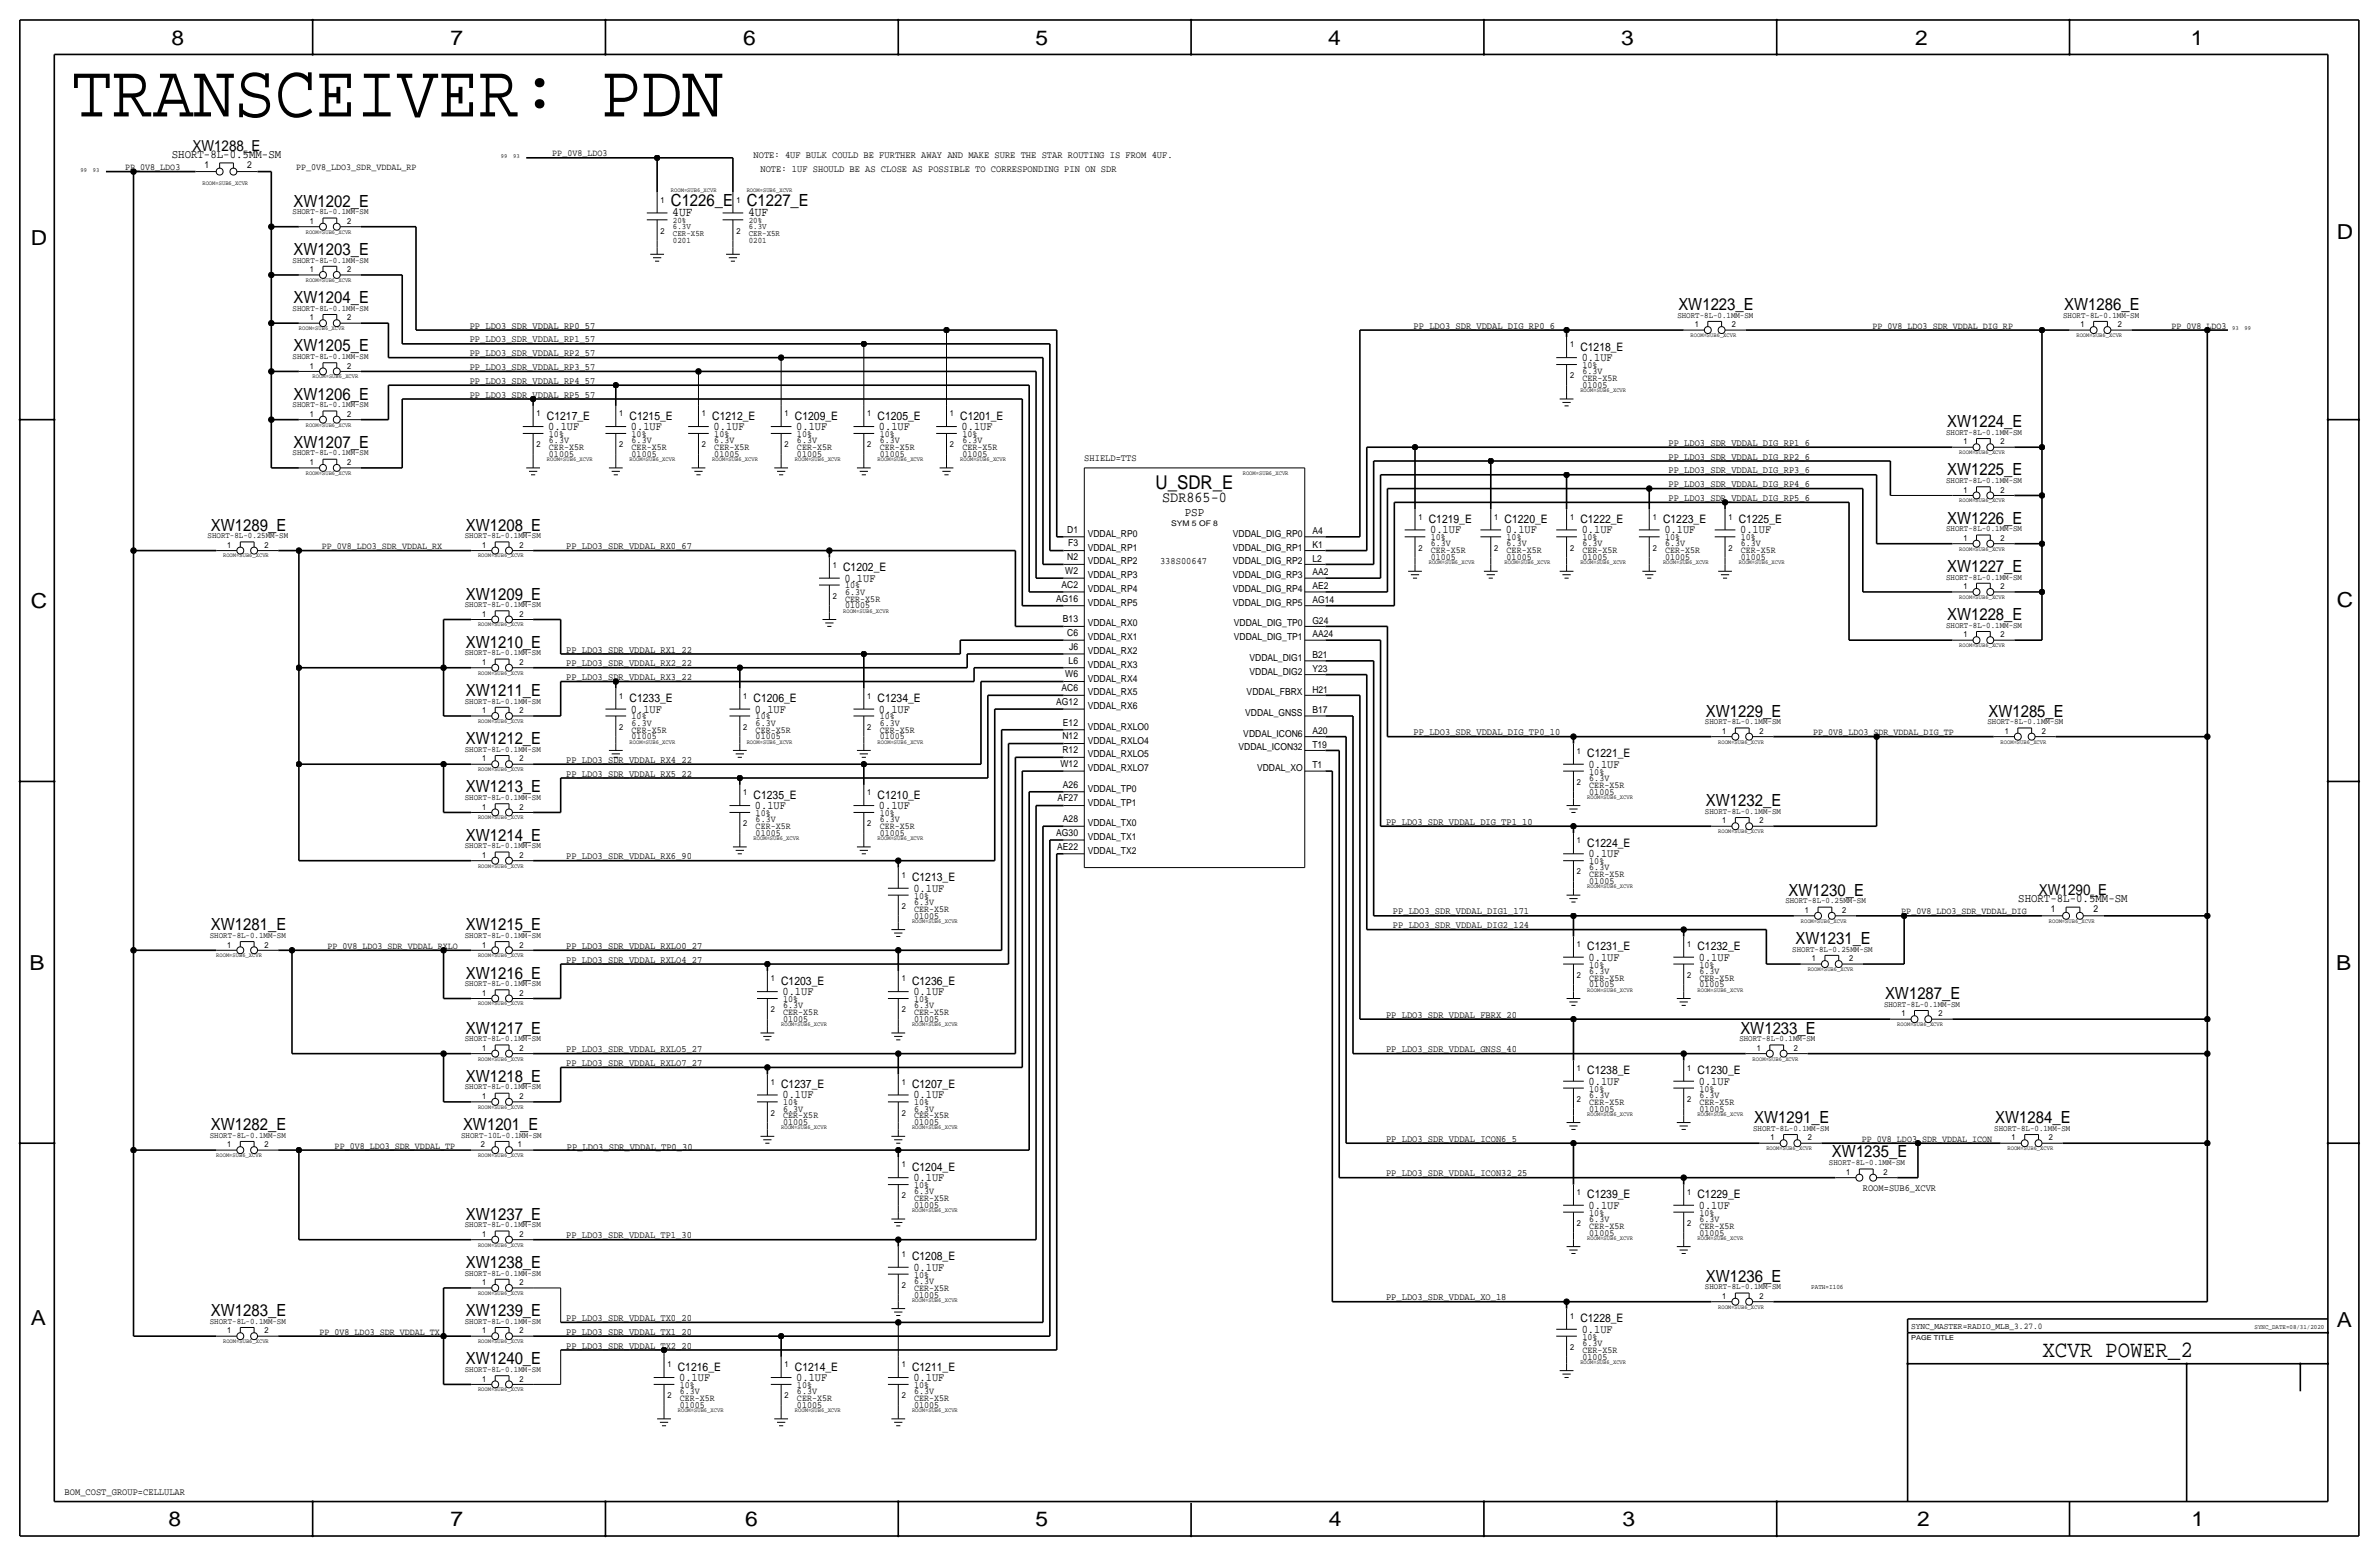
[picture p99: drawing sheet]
<svg xmlns="http://www.w3.org/2000/svg" width="877mm" height="574mm" viewBox="0 0 877 574" stroke-linecap="round" stroke-linejoin="round" font-family="sans-serif">
<defs><g id="words">
<text font-size="28" x="26.4" y="42.9">TRANSCEIVER: PDN</text>
<text font-size="8.6" x="753" y="500.1">XCVR POWER_2</text>
<g font-size="7.6">
<text x="63.2" y="16.5">8</text>
<text x="166.1" y="16.5">7</text>
<text x="274" y="16.5">6</text>
<text x="381.7" y="16.5">5</text>
<text x="489.7" y="16.5">4</text>
<text x="597.6" y="16.5">3</text>
<text x="706.1" y="16.5">2</text>
<text x="807.7" y="16.5">1</text>
<text x="861.5" y="88.1">D</text>
<text x="11.4" y="90.4">D</text>
<text x="11.4" y="224.3">C</text>
<text x="861.5" y="223.8">C</text>
<text x="10.9" y="357.6">B</text>
<text x="861.3" y="357.4">B</text>
<text x="11.4" y="488.4">A</text>
<text x="861.5" y="489.2">A</text>
<text x="62.2" y="562.6">8</text>
<text x="166.1" y="562.6">7</text>
<text x="274.8" y="562.6">6</text>
<text x="381.7" y="562.6">5</text>
<text x="489.9" y="562.6">4</text>
<text x="598.1" y="562.6">3</text>
<text x="706.8" y="562.6">2</text>
<text x="807.9" y="562.6">1</text>
</g>
<text font-size="7" x="426" y="180.1">U_SDR_E</text>
<g font-size="6.2">
<text x="108.2" y="76.2">XW1202_E</text>
<text x="247.3" y="75.9">C1226_E</text>
<text x="275.3" y="75.9">C1227_E</text>
<text x="108.2" y="94">XW1203_E</text>
<text x="108.2" y="111.8">XW1204_E</text>
<text x="618.8" y="114.3">XW1223_E</text>
<text x="761" y="114.3">XW1286_E</text>
<text x="108.2" y="129.5">XW1205_E</text>
<text x="108.2" y="147.3">XW1206_E</text>
<text x="717.8" y="157.5">XW1224_E</text>
<text x="108.2" y="165.1">XW1207_E</text>
<text x="717.8" y="175.3">XW1225_E</text>
<text x="77.7" y="195.6">XW1289_E</text>
<text x="171.7" y="195.6">XW1208_E</text>
<text x="717.8" y="193">XW1226_E</text>
<text x="717.8" y="210.8">XW1227_E</text>
<text x="171.7" y="221">XW1209_E</text>
<text x="717.8" y="228.6">XW1228_E</text>
<text x="171.7" y="238.8">XW1210_E</text>
<text x="171.7" y="256.5">XW1211_E</text>
<text x="628.9" y="264.2">XW1229_E</text>
<text x="733.1" y="264.2">XW1285_E</text>
<text x="171.7" y="274.3">XW1212_E</text>
<text x="171.7" y="292.1">XW1213_E</text>
<text x="628.9" y="297.2">XW1232_E</text>
<text x="171.7" y="309.9">XW1214_E</text>
<text x="659.4" y="330.2">XW1230_E</text>
<text x="77.7" y="342.9">XW1281_E</text>
<text x="171.7" y="342.9">XW1215_E</text>
<text x="661.9" y="348">XW1231_E</text>
<text x="171.7" y="360.7">XW1216_E</text>
<text x="695" y="368.3">XW1287_E</text>
<text x="171.7" y="381">XW1217_E</text>
<text x="641.6" y="381">XW1233_E</text>
<text x="171.7" y="398.8">XW1218_E</text>
<text x="77.7" y="416.6">XW1282_E</text>
<text x="170.7" y="416.6">XW1201_E</text>
<text x="646.7" y="414">XW1291_E</text>
<text x="735.6" y="414">XW1284_E</text>
<text x="675.4" y="426.5">XW1235_E</text>
<text x="171.7" y="449.6">XW1237_E</text>
<text x="171.7" y="467.4">XW1238_E</text>
<text x="628.9" y="472.4">XW1236_E</text>
<text x="77.7" y="485.1">XW1283_E</text>
<text x="171.7" y="485.1">XW1239_E</text>
<text x="171.7" y="502.9">XW1240_E</text>
</g>
<g font-size="5.6">
<text x="71" y="55.6">XW1288_E</text>
<text x="428.5" y="185.2">SDR865-0</text>
<text x="751.7" y="329.9">XW1290_E</text>
</g>
<g font-size="4.7">
<text x="247.9" y="79.8">4UF</text>
<text x="275.8" y="79.8">4UF</text>
</g>
<text font-size="4.5" x="436.8" y="190.2">PSP</text>
<g font-size="4.4">
<text x="63.3" y="58.2">SHORT-8L-0.5MM-SM</text>
<text x="744.1" y="332.5">SHORT-8L-0.5MM-SM</text>
</g>
<g font-size="4.3">
<text x="582.6" y="129.3">C1218_E</text>
<text x="583.1" y="133.1">0.1UF</text>
<text x="201.6" y="154.7">C1217_E</text>
<text x="232.1" y="154.7">C1215_E</text>
<text x="262.6" y="154.7">C1212_E</text>
<text x="293.1" y="154.7">C1209_E</text>
<text x="323.5" y="154.7">C1205_E</text>
<text x="354" y="154.7">C1201_E</text>
<text x="202.1" y="158.5">0.1UF</text>
<text x="232.6" y="158.5">0.1UF</text>
<text x="263.1" y="158.5">0.1UF</text>
<text x="293.6" y="158.5">0.1UF</text>
<text x="324.1" y="158.5">0.1UF</text>
<text x="354.5" y="158.5">0.1UF</text>
<text x="526.7" y="192.8">C1219_E</text>
<text x="527.3" y="196.6">0.1UF</text>
<text x="554.7" y="192.8">C1220_E</text>
<text x="555.2" y="196.6">0.1UF</text>
<text x="582.6" y="192.8">C1222_E</text>
<text x="583.1" y="196.6">0.1UF</text>
<text x="613.1" y="192.8">C1223_E</text>
<text x="613.6" y="196.6">0.1UF</text>
<text x="641" y="192.8">C1225_E</text>
<text x="641.6" y="196.6">0.1UF</text>
<text x="310.8" y="210.6">C1202_E</text>
<text x="311.4" y="214.4">0.1UF</text>
<text x="232.1" y="258.8">C1233_E</text>
<text x="232.6" y="262.6">0.1UF</text>
<text x="277.8" y="258.8">C1206_E</text>
<text x="278.3" y="262.6">0.1UF</text>
<text x="323.5" y="258.8">C1234_E</text>
<text x="324.1" y="262.6">0.1UF</text>
<text x="585.2" y="279.1">C1221_E</text>
<text x="585.7" y="283">0.1UF</text>
<text x="277.8" y="294.4">C1235_E</text>
<text x="278.3" y="298.2">0.1UF</text>
<text x="323.5" y="294.4">C1210_E</text>
<text x="324.1" y="298.2">0.1UF</text>
<text x="585.2" y="312.2">C1224_E</text>
<text x="585.7" y="316">0.1UF</text>
<text x="336.2" y="324.9">C1213_E</text>
<text x="336.8" y="328.7">0.1UF</text>
<text x="585.2" y="350.3">C1231_E</text>
<text x="625.8" y="350.3">C1232_E</text>
<text x="585.7" y="354.1">0.1UF</text>
<text x="626.3" y="354.1">0.1UF</text>
<text x="288" y="363">C1203_E</text>
<text x="336.2" y="363">C1236_E</text>
<text x="288.5" y="366.8">0.1UF</text>
<text x="336.8" y="366.8">0.1UF</text>
<text x="585.2" y="396">C1238_E</text>
<text x="625.8" y="396">C1230_E</text>
<text x="288" y="401.1">C1237_E</text>
<text x="336.2" y="401.1">C1207_E</text>
<text x="585.7" y="399.8">0.1UF</text>
<text x="626.3" y="399.8">0.1UF</text>
<text x="288.5" y="404.9">0.1UF</text>
<text x="336.8" y="404.9">0.1UF</text>
<text x="336.2" y="431.5">C1204_E</text>
<text x="336.8" y="435.4">0.1UF</text>
<text x="585.2" y="441.7">C1239_E</text>
<text x="625.8" y="441.7">C1229_E</text>
<text x="585.7" y="445.5">0.1UF</text>
<text x="626.3" y="445.5">0.1UF</text>
<text x="336.2" y="464.6">C1208_E</text>
<text x="336.8" y="468.4">0.1UF</text>
<text x="582.6" y="487.4">C1228_E</text>
<text x="583.1" y="491.2">0.1UF</text>
<text x="249.9" y="505.2">C1216_E</text>
<text x="250.4" y="509">0.1UF</text>
<text x="293.1" y="505.2">C1214_E</text>
<text x="293.6" y="509">0.1UF</text>
<text x="336.2" y="505.2">C1211_E</text>
<text x="336.8" y="509">0.1UF</text>
</g>
<g font-size="3.6">
<text x="277.8" y="58.2">NOTE: 4UF BULK COULD BE FURTHER AWAY AND MAKE SURE THE STAR ROUTING IS FROM 4UF.</text>
<text x="280.4" y="63.2">NOTE: 1UF SHOULD BE AS CLOSE AS POSSIBLE TO CORRESPONDING PIN ON SDR</text>
<text x="173.2" y="121.2">PP_LDO3_SDR_VDDAL_RP0_57</text>
<text x="521.2" y="121.2">PP_LDO3_SDR_VDDAL_DIG_RP0_6</text>
<text x="173.2" y="126.2">PP_LDO3_SDR_VDDAL_RP1_57</text>
<text x="173.2" y="131.3">PP_LDO3_SDR_VDDAL_RP2_57</text>
<text x="173.2" y="136.4">PP_LDO3_SDR_VDDAL_RP3_57</text>
<text x="173.2" y="141.5">PP_LDO3_SDR_VDDAL_RP4_57</text>
<text x="173.2" y="146.6">PP_LDO3_SDR_VDDAL_RP5_57</text>
<text x="615.1" y="164.3">PP_LDO3_SDR_VDDAL_DIG_RP1_6</text>
<text x="399.7" y="169.9">SHIELD=TTS</text>
<text x="615.1" y="169.4">PP_LDO3_SDR_VDDAL_DIG_RP2_6</text>
<text x="615.1" y="174.5">PP_LDO3_SDR_VDDAL_DIG_RP3_6</text>
<text x="615.1" y="179.6">PP_LDO3_SDR_VDDAL_DIG_RP4_6</text>
<text x="615.1" y="184.7">PP_LDO3_SDR_VDDAL_DIG_RP5_6</text>
<text x="208.7" y="202.4">PP_LDO3_SDR_VDDAL_RX0_67</text>
<text x="427.7" y="208">338S00647</text>
<text x="208.7" y="245.6">PP_LDO3_SDR_VDDAL_RX2_22</text>
<text x="208.7" y="240.5">PP_LDO3_SDR_VDDAL_RX1_22</text>
<text x="208.7" y="250.7">PP_LDO3_SDR_VDDAL_RX3_22</text>
<text x="521.2" y="271">PP_LDO3_SDR_VDDAL_DIG_TP0_10</text>
<text x="208.7" y="281.2">PP_LDO3_SDR_VDDAL_RX4_22</text>
<text x="208.7" y="286.3">PP_LDO3_SDR_VDDAL_RX5_22</text>
<text x="511" y="304">PP_LDO3_SDR_VDDAL_DIG_TP1_10</text>
<text x="208.7" y="316.7">PP_LDO3_SDR_VDDAL_RX6_90</text>
<text x="513.5" y="337.1">PP_LDO3_SDR_VDDAL_DIG1_171</text>
<text x="513.5" y="342.1">PP_LDO3_SDR_VDDAL_DIG2_124</text>
<text x="208.7" y="349.8">PP_LDO3_SDR_VDDAL_RXLO0_27</text>
<text x="208.7" y="354.8">PP_LDO3_SDR_VDDAL_RXLO4_27</text>
<text x="511" y="375.2">PP_LDO3_SDR_VDDAL_FBRX_20</text>
<text x="208.7" y="387.9">PP_LDO3_SDR_VDDAL_RXLO5_27</text>
<text x="511" y="387.9">PP_LDO3_SDR_VDDAL_GNSS_40</text>
<text x="208.7" y="392.9">PP_LDO3_SDR_VDDAL_RXLO7_27</text>
<text x="209" y="423.9">PP_LDO3_SDR_VDDAL_TP0_30</text>
<text x="511" y="420.9">PP_LDO3_SDR_VDDAL_ICON6_5</text>
<text x="511" y="433.6">PP_LDO3_SDR_VDDAL_ICON32_25</text>
<text x="686.8" y="439.2">ROOM=SUB6_XCVR</text>
<text x="208.7" y="456.4">PP_LDO3_SDR_VDDAL_TP1_30</text>
<text x="511" y="479.3">PP_LDO3_SDR_VDDAL_XO_18</text>
<text x="208.7" y="492">PP_LDO3_SDR_VDDAL_TX1_20</text>
<text x="208.7" y="486.9">PP_LDO3_SDR_VDDAL_TX0_20</text>
<text x="208.7" y="497.1">PP_LDO3_SDR_VDDAL_TX2_20</text>
<text x="23.8" y="550.9">BOM_COST_GROUP=CELLULAR</text>
</g>
<g font-size="3.5">
<text x="203.6" y="57.7">PP_0V8_LDO3</text>
<text x="46.1" y="62.7">PP_0V8_LDO3</text>
<text x="75.4" y="62">1</text>
<text x="91.1" y="62">2</text>
<text x="109.2" y="62.7">PP_0V8_LDO3_SDR_VDDAL_RP</text>
<text x="690.3" y="121.2">PP_0V8_LDO3_SDR_VDDAL_DIG_RP</text>
<text x="800.5" y="121.2">PP_0V8_LDO3</text>
<text x="583.4" y="135.6">10%</text>
<text x="583.4" y="137.9">6.3V</text>
<text x="583.4" y="140.5">CER-X5R</text>
<text x="583.4" y="143">01005</text>
<text x="202.4" y="161">10%</text>
<text x="232.9" y="161">10%</text>
<text x="263.3" y="161">10%</text>
<text x="293.8" y="161">10%</text>
<text x="324.3" y="161">10%</text>
<text x="354.8" y="161">10%</text>
<text x="202.4" y="163.3">6.3V</text>
<text x="202.4" y="165.9">CER-X5R</text>
<text x="232.9" y="163.3">6.3V</text>
<text x="232.9" y="165.9">CER-X5R</text>
<text x="263.3" y="163.3">6.3V</text>
<text x="263.3" y="165.9">CER-X5R</text>
<text x="293.8" y="163.3">6.3V</text>
<text x="293.8" y="165.9">CER-X5R</text>
<text x="324.3" y="163.3">6.3V</text>
<text x="324.3" y="165.9">CER-X5R</text>
<text x="354.8" y="165.9">CER-X5R</text>
<text x="354.8" y="163.3">6.3V</text>
<text x="202.4" y="168.4">01005</text>
<text x="232.9" y="168.4">01005</text>
<text x="263.3" y="168.4">01005</text>
<text x="293.8" y="168.4">01005</text>
<text x="324.3" y="168.4">01005</text>
<text x="354.8" y="168.4">01005</text>
<text x="393.4" y="196.3">D1</text>
<text x="401" y="197.9">VDDAL_RP0</text>
<text x="454.5" y="197.9">VDDAL_DIG_RP0</text>
<text x="483.8" y="196.9">A4</text>
<text x="118.6" y="202.4">PP_0V8_LDO3_SDR_VDDAL_RX</text>
<text x="393.8" y="201.4">F3</text>
<text x="401" y="202.9">VDDAL_RP1</text>
<text x="454.5" y="202.9">VDDAL_DIG_RP1</text>
<text x="483.8" y="201.9">K1</text>
<text x="527.5" y="204">CER-X5R</text>
<text x="527.5" y="201.4">6.3V</text>
<text x="527.5" y="199.1">10%</text>
<text x="555.4" y="201.4">6.3V</text>
<text x="555.4" y="199.1">10%</text>
<text x="555.4" y="204">CER-X5R</text>
<text x="583.4" y="199.1">10%</text>
<text x="583.4" y="201.4">6.3V</text>
<text x="583.4" y="204">CER-X5R</text>
<text x="613.9" y="204">CER-X5R</text>
<text x="613.9" y="201.4">6.3V</text>
<text x="613.9" y="199.1">10%</text>
<text x="641.8" y="204">CER-X5R</text>
<text x="641.8" y="201.4">6.3V</text>
<text x="641.8" y="199.1">10%</text>
<text x="393.4" y="206.5">N2</text>
<text x="401" y="208">VDDAL_RP2</text>
<text x="454.5" y="208">VDDAL_DIG_RP2</text>
<text x="483.8" y="207">L2</text>
<text x="527.5" y="206.5">01005</text>
<text x="555.4" y="206.5">01005</text>
<text x="583.4" y="206.5">01005</text>
<text x="613.9" y="206.5">01005</text>
<text x="641.8" y="206.5">01005</text>
<text x="392.7" y="211.6">W2</text>
<text x="401" y="213.1">VDDAL_RP3</text>
<text x="454.5" y="213.1">VDDAL_DIG_RP3</text>
<text x="483.8" y="212.1">AA2</text>
<text x="311.6" y="221.7">CER-X5R</text>
<text x="311.6" y="216.9">10%</text>
<text x="311.6" y="219.2">6.3V</text>
<text x="389.4" y="221.7">AG16</text>
<text x="391.3" y="216.7">AC2</text>
<text x="401" y="218.2">VDDAL_RP4</text>
<text x="454.5" y="218.2">VDDAL_DIG_RP4</text>
<text x="483.8" y="217.2">AE2</text>
<text x="311.6" y="224.3">01005</text>
<text x="401" y="223.3">VDDAL_RP5</text>
<text x="454.5" y="223.3">VDDAL_DIG_RP5</text>
<text x="483.8" y="222.3">AG14</text>
<text x="391.9" y="229.4">B13</text>
<text x="401" y="230.9">VDDAL_RX0</text>
<text x="454.9" y="230.9">VDDAL_DIG_TP0</text>
<text x="483.8" y="229.9">G24</text>
<text x="393.4" y="234.4">C6</text>
<text x="394.1" y="239.5">J6</text>
<text x="401" y="236">VDDAL_RX1</text>
<text x="454.9" y="236">VDDAL_DIG_TP1</text>
<text x="483.8" y="235">AA24</text>
<text x="394" y="244.6">L6</text>
<text x="401" y="241">VDDAL_RX2</text>
<text x="460.6" y="243.6">VDDAL_DIG1</text>
<text x="483.8" y="242.6">B21</text>
<text x="392.7" y="249.7">W6</text>
<text x="401" y="251.2">VDDAL_RX4</text>
<text x="401" y="246.1">VDDAL_RX3</text>
<text x="460.6" y="248.7">VDDAL_DIG2</text>
<text x="483.8" y="247.7">Y23</text>
<text x="391.3" y="254.8">AC6</text>
<text x="401" y="256.3">VDDAL_RX5</text>
<text x="459.6" y="256.3">VDDAL_FBRX</text>
<text x="483.8" y="255.3">H21</text>
<text x="389.4" y="259.8">AG12</text>
<text x="401" y="261.4">VDDAL_RX6</text>
<text x="459.1" y="263.9">VDDAL_GNSS</text>
<text x="483.8" y="262.9">B17</text>
<text x="232.9" y="267.5">6.3V</text>
<text x="232.9" y="265.2">10%</text>
<text x="278.6" y="265.2">10%</text>
<text x="278.6" y="267.5">6.3V</text>
<text x="324.3" y="267.5">6.3V</text>
<text x="324.3" y="265.2">10%</text>
<text x="391.9" y="267.5">E12</text>
<text x="401" y="269">VDDAL_RXLO0</text>
<text x="232.9" y="270">CER-X5R</text>
<text x="232.9" y="272.5">01005</text>
<text x="278.6" y="272.5">01005</text>
<text x="278.6" y="270">CER-X5R</text>
<text x="324.3" y="270">CER-X5R</text>
<text x="324.3" y="272.5">01005</text>
<text x="391.7" y="272.5">N12</text>
<text x="401" y="274.1">VDDAL_RXLO4</text>
<text x="458.4" y="271.5">VDDAL_ICON6</text>
<text x="483.8" y="275.6">T19</text>
<text x="483.8" y="270.5">A20</text>
<text x="668.5" y="271">PP_0V8_LDO3_SDR_VDDAL_DIG_TP</text>
<text x="391.7" y="277.6">R12</text>
<text x="401" y="279.1">VDDAL_RXLO5</text>
<text x="456.6" y="276.6">VDDAL_ICON32</text>
<text x="391" y="282.7">W12</text>
<text x="401" y="284.2">VDDAL_RXLO7</text>
<text x="463.5" y="284.2">VDDAL_XO</text>
<text x="483.8" y="283.2">T1</text>
<text x="585.9" y="285.5">10%</text>
<text x="585.9" y="287.8">6.3V</text>
<text x="391.9" y="290.3">A26</text>
<text x="401" y="291.8">VDDAL_TP0</text>
<text x="585.9" y="292.9">01005</text>
<text x="585.9" y="290.3">CER-X5R</text>
<text x="389.9" y="295.4">AF27</text>
<text x="401" y="296.9">VDDAL_TP1</text>
<text x="278.6" y="303">6.3V</text>
<text x="278.6" y="305.6">CER-X5R</text>
<text x="278.6" y="300.7">10%</text>
<text x="324.3" y="303">6.3V</text>
<text x="324.3" y="300.7">10%</text>
<text x="324.3" y="305.6">CER-X5R</text>
<text x="391.9" y="303">A28</text>
<text x="401" y="304.5">VDDAL_TX0</text>
<text x="278.6" y="308.1">01005</text>
<text x="324.3" y="308.1">01005</text>
<text x="389.4" y="308.1">AG30</text>
<text x="401" y="309.6">VDDAL_TX1</text>
<text x="389.8" y="313.2">AE22</text>
<text x="401" y="314.7">VDDAL_TX2</text>
<text x="585.9" y="323.3">CER-X5R</text>
<text x="585.9" y="320.8">6.3V</text>
<text x="585.9" y="318.5">10%</text>
<text x="585.9" y="325.9">01005</text>
<text x="337" y="331.2">10%</text>
<text x="337" y="333.5">6.3V</text>
<text x="337" y="338.6">01005</text>
<text x="337" y="336">CER-X5R</text>
<text x="700.9" y="337.1">PP_0V8_LDO3_SDR_VDDAL_DIG</text>
<text x="756.1" y="336.3">1</text>
<text x="771.9" y="336.3">2</text>
<text x="120.7" y="349.8">PP_0V8_LDO3_SDR_VDDAL_RXLO</text>
<text x="585.9" y="358.9">6.3V</text>
<text x="585.9" y="356.6">10%</text>
<text x="626.6" y="356.6">10%</text>
<text x="626.6" y="358.9">6.3V</text>
<text x="585.9" y="364">01005</text>
<text x="585.9" y="361.4">CER-X5R</text>
<text x="626.6" y="364">01005</text>
<text x="626.6" y="361.4">CER-X5R</text>
<text x="288.7" y="369.3">10%</text>
<text x="288.7" y="371.6">6.3V</text>
<text x="337" y="369.3">10%</text>
<text x="337" y="371.6">6.3V</text>
<text x="288.7" y="376.7">01005</text>
<text x="288.7" y="374.1">CER-X5R</text>
<text x="337" y="374.1">CER-X5R</text>
<text x="337" y="376.7">01005</text>
<text x="288.7" y="407.4">10%</text>
<text x="337" y="407.4">10%</text>
<text x="585.9" y="407.2">CER-X5R</text>
<text x="585.9" y="404.6">6.3V</text>
<text x="585.9" y="402.3">10%</text>
<text x="626.6" y="404.6">6.3V</text>
<text x="626.6" y="402.3">10%</text>
<text x="626.6" y="407.2">CER-X5R</text>
<text x="288.7" y="412.2">CER-X5R</text>
<text x="288.7" y="409.7">6.3V</text>
<text x="337" y="409.7">6.3V</text>
<text x="337" y="412.2">CER-X5R</text>
<text x="585.9" y="409.7">01005</text>
<text x="626.6" y="409.7">01005</text>
<text x="288.7" y="414.8">01005</text>
<text x="337" y="414.8">01005</text>
<text x="123.4" y="423.4">PP_0V8_LDO3_SDR_VDDAL_TP</text>
<text x="686.4" y="420.9">PP_0V8_LDO3_SDR_VDDAL_ICON</text>
<text x="337" y="437.9">10%</text>
<text x="337" y="440.2">6.3V</text>
<text x="337" y="442.7">CER-X5R</text>
<text x="337" y="445.3">01005</text>
<text x="585.9" y="448.1">10%</text>
<text x="626.6" y="448.1">10%</text>
<text x="585.9" y="452.9">CER-X5R</text>
<text x="585.9" y="455.4">01005</text>
<text x="585.9" y="450.3">6.3V</text>
<text x="626.6" y="450.3">6.3V</text>
<text x="626.6" y="455.4">01005</text>
<text x="626.6" y="452.9">CER-X5R</text>
<text x="337" y="473.2">6.3V</text>
<text x="337" y="470.9">10%</text>
<text x="337" y="475.7">CER-X5R</text>
<text x="337" y="478.3">01005</text>
<text x="117.8" y="492">PP_0V8_LDO3_SDR_VDDAL_TX</text>
<text x="583.4" y="493.8">10%</text>
<text x="583.4" y="496.1">6.3V</text>
<text x="583.4" y="498.6">CER-X5R</text>
<text x="583.4" y="501.1">01005</text>
<text x="250.6" y="513.8">6.3V</text>
<text x="250.6" y="511.6">10%</text>
<text x="293.8" y="513.8">6.3V</text>
<text x="293.8" y="511.6">10%</text>
<text x="337" y="511.6">10%</text>
<text x="337" y="513.8">6.3V</text>
<text x="250.6" y="518.9">01005</text>
<text x="250.6" y="516.4">CER-X5R</text>
<text x="293.8" y="516.4">CER-X5R</text>
<text x="293.8" y="518.9">01005</text>
<text x="337" y="516.4">CER-X5R</text>
<text x="337" y="518.9">01005</text>
</g>
<text font-size="3.2" x="704.5" y="490">SYNC_MASTER=RADIO_MLB_3.27.0</text>
<g font-size="3.1">
<text x="243.5" y="74.7">1</text>
<text x="271.5" y="74.7">1</text>
<text x="107.8" y="79">SHORT-8L-0.1MM-SM</text>
<text x="114.2" y="82.6">1</text>
<text x="128" y="82.6">2</text>
<text x="248.1" y="82.3">20%</text>
<text x="276" y="82.3">20%</text>
<text x="243.5" y="86.1">2</text>
<text x="248.1" y="84.6">6.3V</text>
<text x="248.1" y="89.7">0201</text>
<text x="248.1" y="87.1">CER-X5R</text>
<text x="271.5" y="86.1">2</text>
<text x="276" y="84.6">6.3V</text>
<text x="276" y="89.7">0201</text>
<text x="276" y="87.1">CER-X5R</text>
<text x="107.8" y="96.8">SHORT-8L-0.1MM-SM</text>
<text x="114.2" y="100.3">1</text>
<text x="128" y="100.3">2</text>
<text x="107.8" y="114.6">SHORT-8L-0.1MM-SM</text>
<text x="114.2" y="118.1">1</text>
<text x="128" y="118.1">2</text>
<text x="618.4" y="117.1">SHORT-8L-0.1MM-SM</text>
<text x="760.6" y="117.1">SHORT-8L-0.1MM-SM</text>
<text x="624.8" y="120.7">1</text>
<text x="638.5" y="120.7">2</text>
<text x="767" y="120.7">1</text>
<text x="780.7" y="120.7">2</text>
<text x="578.8" y="128">1</text>
<text x="107.8" y="132.3">SHORT-8L-0.1MM-SM</text>
<text x="114.2" y="135.9">1</text>
<text x="128" y="135.9">2</text>
<text x="578.8" y="139.4">2</text>
<text x="107.8" y="150.1">SHORT-8L-0.1MM-SM</text>
<text x="114.2" y="153.7">1</text>
<text x="128" y="153.7">2</text>
<text x="197.8" y="153.4">1</text>
<text x="228.3" y="153.4">1</text>
<text x="258.8" y="153.4">1</text>
<text x="289.3" y="153.4">1</text>
<text x="319.7" y="153.4">1</text>
<text x="350.2" y="153.4">1</text>
<text x="717.4" y="160.3">SHORT-8L-0.1MM-SM</text>
<text x="107.8" y="167.9">SHORT-8L-0.1MM-SM</text>
<text x="197.8" y="164.8">2</text>
<text x="228.3" y="164.8">2</text>
<text x="258.8" y="164.8">2</text>
<text x="289.3" y="164.8">2</text>
<text x="319.7" y="164.8">2</text>
<text x="350.2" y="164.8">2</text>
<text x="723.8" y="163.8">1</text>
<text x="737.6" y="163.8">2</text>
<text x="114.2" y="171.5">1</text>
<text x="128" y="171.5">2</text>
<text x="717.4" y="178.1">SHORT-8L-0.1MM-SM</text>
<text x="723.8" y="181.6">1</text>
<text x="737.6" y="181.6">2</text>
<text x="522.9" y="191.5">1</text>
<text x="550.9" y="191.5">1</text>
<text x="578.8" y="191.5">1</text>
<text x="609.3" y="191.5">1</text>
<text x="637.2" y="191.5">1</text>
<text x="717.4" y="195.8">SHORT-8L-0.1MM-SM</text>
<text x="76.5" y="198.4">SHORT-8L-0.25MM-SM</text>
<text x="83.8" y="201.9">1</text>
<text x="97.5" y="201.9">2</text>
<text x="171.3" y="198.4">SHORT-8L-0.1MM-SM</text>
<text x="177.7" y="201.9">1</text>
<text x="191.5" y="201.9">2</text>
<text x="522.9" y="202.9">2</text>
<text x="550.9" y="202.9">2</text>
<text x="578.8" y="202.9">2</text>
<text x="609.3" y="202.9">2</text>
<text x="637.2" y="202.9">2</text>
<text x="723.8" y="199.4">1</text>
<text x="737.6" y="199.4">2</text>
<text x="307" y="209.3">1</text>
<text x="717.4" y="213.6">SHORT-8L-0.1MM-SM</text>
<text x="307" y="220.7">2</text>
<text x="723.8" y="217.2">1</text>
<text x="737.6" y="217.2">2</text>
<text x="171.3" y="223.8">SHORT-8L-0.1MM-SM</text>
<text x="177.7" y="227.3">1</text>
<text x="191.5" y="227.3">2</text>
<text x="717.4" y="231.4">SHORT-8L-0.1MM-SM</text>
<text x="723.8" y="234.9">1</text>
<text x="737.6" y="234.9">2</text>
<text x="171.3" y="241.6">SHORT-8L-0.1MM-SM</text>
<text x="177.7" y="245.1">1</text>
<text x="191.5" y="245.1">2</text>
<text x="228.3" y="257.6">1</text>
<text x="274" y="257.6">1</text>
<text x="319.7" y="257.6">1</text>
<text x="171.3" y="259.3">SHORT-8L-0.1MM-SM</text>
<text x="177.7" y="262.9">1</text>
<text x="191.5" y="262.9">2</text>
<text x="228.3" y="269">2</text>
<text x="274" y="269">2</text>
<text x="319.7" y="269">2</text>
<text x="628.5" y="267">SHORT-8L-0.1MM-SM</text>
<text x="732.7" y="267">SHORT-8L-0.1MM-SM</text>
<text x="634.9" y="270.5">1</text>
<text x="648.7" y="270.5">2</text>
<text x="739.1" y="270.5">1</text>
<text x="752.8" y="270.5">2</text>
<text x="171.3" y="277.1">SHORT-8L-0.1MM-SM</text>
<text x="177.7" y="280.7">1</text>
<text x="191.5" y="280.7">2</text>
<text x="581.4" y="277.9">1</text>
<text x="274" y="293.1">1</text>
<text x="319.7" y="293.1">1</text>
<text x="581.4" y="289.3">2</text>
<text x="171.3" y="294.9">SHORT-8L-0.1MM-SM</text>
<text x="177.7" y="298.5">1</text>
<text x="191.5" y="298.5">2</text>
<text x="628.5" y="300">SHORT-8L-0.1MM-SM</text>
<text x="274" y="304.5">2</text>
<text x="319.7" y="304.5">2</text>
<text x="634.9" y="303.5">1</text>
<text x="648.7" y="303.5">2</text>
<text x="581.4" y="310.9">1</text>
<text x="171.3" y="312.7">SHORT-8L-0.1MM-SM</text>
<text x="177.7" y="316.2">1</text>
<text x="191.5" y="316.2">2</text>
<text x="332.4" y="323.6">1</text>
<text x="581.4" y="322.3">2</text>
<text x="332.4" y="335">2</text>
<text x="658.2" y="333">SHORT-8L-0.25MM-SM</text>
<text x="665.4" y="336.6">1</text>
<text x="679.1" y="336.6">2</text>
<text x="77.4" y="345.7">SHORT-8L-0.1MM-SM</text>
<text x="171.3" y="345.7">SHORT-8L-0.1MM-SM</text>
<text x="83.8" y="349.3">1</text>
<text x="97.5" y="349.3">2</text>
<text x="177.7" y="349.3">1</text>
<text x="191.5" y="349.3">2</text>
<text x="581.4" y="349">1</text>
<text x="622" y="349">1</text>
<text x="660.7" y="350.8">SHORT-8L-0.25MM-SM</text>
<text x="668" y="354.3">1</text>
<text x="681.7" y="354.3">2</text>
<text x="171.3" y="363.5">SHORT-8L-0.1MM-SM</text>
<text x="284.2" y="361.7">1</text>
<text x="332.4" y="361.7">1</text>
<text x="581.4" y="360.4">2</text>
<text x="622" y="360.4">2</text>
<text x="177.7" y="367">1</text>
<text x="191.5" y="367">2</text>
<text x="694.6" y="371.1">SHORT-8L-0.1MM-SM</text>
<text x="284.2" y="373.1">2</text>
<text x="332.4" y="373.1">2</text>
<text x="701" y="374.6">1</text>
<text x="714.7" y="374.6">2</text>
<text x="171.3" y="383.8">SHORT-8L-0.1MM-SM</text>
<text x="641.2" y="383.8">SHORT-8L-0.1MM-SM</text>
<text x="177.7" y="387.4">1</text>
<text x="191.5" y="387.4">2</text>
<text x="647.6" y="387.4">1</text>
<text x="661.4" y="387.4">2</text>
<text x="581.4" y="394.7">1</text>
<text x="622" y="394.7">1</text>
<text x="171.3" y="401.6">SHORT-8L-0.1MM-SM</text>
<text x="284.2" y="399.8">1</text>
<text x="332.4" y="399.8">1</text>
<text x="177.7" y="405.1">1</text>
<text x="191.5" y="405.1">2</text>
<text x="581.4" y="406.1">2</text>
<text x="622" y="406.1">2</text>
<text x="284.2" y="411.2">2</text>
<text x="332.4" y="411.2">2</text>
<text x="77.4" y="419.4">SHORT-8L-0.1MM-SM</text>
<text x="170" y="419.4">SHORT-10L-0.1MM-SM</text>
<text x="646.3" y="416.8">SHORT-8L-0.1MM-SM</text>
<text x="735.2" y="416.8">SHORT-8L-0.1MM-SM</text>
<text x="83.8" y="422.9">1</text>
<text x="97.5" y="422.9">2</text>
<text x="177.2" y="422.9">2</text>
<text x="191" y="422.9">1</text>
<text x="652.7" y="420.4">1</text>
<text x="666.4" y="420.4">2</text>
<text x="741.6" y="420.4">1</text>
<text x="755.3" y="420.4">2</text>
<text x="332.4" y="430.3">1</text>
<text x="674.3" y="429.5">SHORT-8L-0.1MM-SM</text>
<text x="680.7" y="433.1">1</text>
<text x="694.4" y="433.1">2</text>
<text x="332.4" y="441.7">2</text>
<text x="581.4" y="440.4">1</text>
<text x="622" y="440.4">1</text>
<text x="171.3" y="452.4">SHORT-8L-0.1MM-SM</text>
<text x="177.7" y="455.9">1</text>
<text x="191.5" y="455.9">2</text>
<text x="581.4" y="451.9">2</text>
<text x="622" y="451.9">2</text>
<text x="332.4" y="463.3">1</text>
<text x="171.3" y="470.2">SHORT-8L-0.1MM-SM</text>
<text x="177.7" y="473.7">1</text>
<text x="191.5" y="473.7">2</text>
<text x="332.4" y="474.7">2</text>
<text x="628.5" y="475.2">SHORT-8L-0.1MM-SM</text>
<text x="634.9" y="478.8">1</text>
<text x="648.7" y="478.8">2</text>
<text x="77.4" y="487.9">SHORT-8L-0.1MM-SM</text>
<text x="83.8" y="491.5">1</text>
<text x="97.5" y="491.5">2</text>
<text x="171.3" y="487.9">SHORT-8L-0.1MM-SM</text>
<text x="177.7" y="491.5">1</text>
<text x="191.5" y="491.5">2</text>
<text x="578.8" y="486.2">1</text>
<text x="578.8" y="497.6">2</text>
<text x="246.1" y="503.9">1</text>
<text x="289.3" y="503.9">1</text>
<text x="332.4" y="503.9">1</text>
<text x="171.3" y="505.7">SHORT-8L-0.1MM-SM</text>
<text x="177.7" y="509.3">1</text>
<text x="191.5" y="509.3">2</text>
<text x="246.1" y="515.4">2</text>
<text x="289.3" y="515.4">2</text>
<text x="332.4" y="515.4">2</text>
</g>
<text font-size="2.9" x="431.7" y="194.1">SYM 5 OF 8</text>
<g font-size="2.5">
<text x="667.7" y="475">PATH=I106</text>
<text x="704.5" y="493.8">PAGE TITLE</text>
</g>
<text font-size="2.4" x="831.2" y="490">SYNC_DATE=08/31/2020</text>
<g font-size="2.3">
<text x="184.6" y="58.2">99</text>
<text x="189.2" y="58.2">93</text>
<text x="29.7" y="63.2">99</text>
<text x="34.2" y="63.2">93</text>
<text x="74.6" y="68.3">ROOM=SUB6_XCVR</text>
<text x="247.3" y="70.9">ROOM=SUB6_XCVR</text>
<text x="275.3" y="70.9">ROOM=SUB6_XCVR</text>
<text x="112.7" y="86.1">ROOM=SUB6_XCVR</text>
<text x="112.7" y="103.9">ROOM=SUB6_XCVR</text>
<text x="110.2" y="121.7">ROOM=SUB6_XCVR</text>
<text x="623.3" y="124.2">ROOM=SUB6_XCVR</text>
<text x="765.5" y="124.2">ROOM=SUB6_XCVR</text>
<text x="822.9" y="121.7">93</text>
<text x="827.5" y="121.7">99</text>
<text x="115.3" y="139.4">ROOM=SUB6_XCVR</text>
<text x="582.6" y="144.5">ROOM=SUB6_XCVR</text>
<text x="112.7" y="157.2">ROOM=SUB6_XCVR</text>
<text x="722.3" y="167.4">ROOM=SUB6_XCVR</text>
<text x="201.6" y="169.9">ROOM=SUB6_XCVR</text>
<text x="232.1" y="169.9">ROOM=SUB6_XCVR</text>
<text x="262.6" y="169.9">ROOM=SUB6_XCVR</text>
<text x="293.1" y="169.9">ROOM=SUB6_XCVR</text>
<text x="323.5" y="169.9">ROOM=SUB6_XCVR</text>
<text x="354" y="169.9">ROOM=SUB6_XCVR</text>
<text x="112.7" y="175">ROOM=SUB6_XCVR</text>
<text x="458.2" y="175">ROOM=SUB6_XCVR</text>
<text x="722.3" y="185.2">ROOM=SUB6_XCVR</text>
<text x="722.3" y="202.9">ROOM=SUB6_XCVR</text>
<text x="82.2" y="205.5">ROOM=SUB6_XCVR</text>
<text x="176.2" y="205.5">ROOM=SUB6_XCVR</text>
<text x="526.7" y="208">ROOM=SUB6_XCVR</text>
<text x="554.7" y="208">ROOM=SUB6_XCVR</text>
<text x="582.6" y="208">ROOM=SUB6_XCVR</text>
<text x="613.1" y="208">ROOM=SUB6_XCVR</text>
<text x="641" y="208">ROOM=SUB6_XCVR</text>
<text x="722.3" y="220.7">ROOM=SUB6_XCVR</text>
<text x="310.8" y="225.8">ROOM=SUB6_XCVR</text>
<text x="176.2" y="230.9">ROOM=SUB6_XCVR</text>
<text x="722.3" y="238.5">ROOM=SUB6_XCVR</text>
<text x="176.2" y="248.7">ROOM=SUB6_XCVR</text>
<text x="176.2" y="266.4">ROOM=SUB6_XCVR</text>
<text x="232.1" y="274.1">ROOM=SUB6_XCVR</text>
<text x="275.3" y="274.1">ROOM=SUB6_XCVR</text>
<text x="323.5" y="274.1">ROOM=SUB6_XCVR</text>
<text x="633.4" y="274.1">ROOM=SUB6_XCVR</text>
<text x="737.6" y="274.1">ROOM=SUB6_XCVR</text>
<text x="176.2" y="284.2">ROOM=SUB6_XCVR</text>
<text x="585.2" y="294.4">ROOM=SUB6_XCVR</text>
<text x="176.2" y="302">ROOM=SUB6_XCVR</text>
<text x="277.8" y="309.6">ROOM=SUB6_XCVR</text>
<text x="323.5" y="309.6">ROOM=SUB6_XCVR</text>
<text x="633.4" y="307.1">ROOM=SUB6_XCVR</text>
<text x="176.2" y="319.8">ROOM=SUB6_XCVR</text>
<text x="585.2" y="327.4">ROOM=SUB6_XCVR</text>
<text x="336.2" y="340.1">ROOM=SUB6_XCVR</text>
<text x="663.9" y="340.1">ROOM=SUB6_XCVR</text>
<text x="755.3" y="340.1">ROOM=SUB6_XCVR</text>
<text x="79.7" y="352.8">ROOM=SUB6_XCVR</text>
<text x="176.2" y="352.8">ROOM=SUB6_XCVR</text>
<text x="666.4" y="357.9">ROOM=SUB6_XCVR</text>
<text x="585.2" y="365.5">ROOM=SUB6_XCVR</text>
<text x="625.8" y="365.5">ROOM=SUB6_XCVR</text>
<text x="176.2" y="370.6">ROOM=SUB6_XCVR</text>
<text x="288" y="378.2">ROOM=SUB6_XCVR</text>
<text x="336.2" y="378.2">ROOM=SUB6_XCVR</text>
<text x="699.5" y="378.2">ROOM=SUB6_XCVR</text>
<text x="176.2" y="390.9">ROOM=SUB6_XCVR</text>
<text x="646.1" y="390.9">ROOM=SUB6_XCVR</text>
<text x="176.2" y="408.7">ROOM=SUB6_XCVR</text>
<text x="585.2" y="411.2">ROOM=SUB6_XCVR</text>
<text x="625.8" y="411.2">ROOM=SUB6_XCVR</text>
<text x="288" y="416.3">ROOM=SUB6_XCVR</text>
<text x="336.2" y="416.3">ROOM=SUB6_XCVR</text>
<text x="651.2" y="423.9">ROOM=SUB6_XCVR</text>
<text x="740.1" y="423.9">ROOM=SUB6_XCVR</text>
<text x="79.7" y="426.5">ROOM=SUB6_XCVR</text>
<text x="176.2" y="426.5">ROOM=SUB6_XCVR</text>
<text x="336.2" y="446.8">ROOM=SUB6_XCVR</text>
<text x="176.2" y="459.5">ROOM=SUB6_XCVR</text>
<text x="585.2" y="456.9">ROOM=SUB6_XCVR</text>
<text x="625.8" y="456.9">ROOM=SUB6_XCVR</text>
<text x="176.2" y="477.3">ROOM=SUB6_XCVR</text>
<text x="336.2" y="479.8">ROOM=SUB6_XCVR</text>
<text x="633.4" y="482.3">ROOM=SUB6_XCVR</text>
<text x="82.2" y="495">ROOM=SUB6_XCVR</text>
<text x="176.2" y="495">ROOM=SUB6_XCVR</text>
<text x="582.6" y="502.7">ROOM=SUB6_XCVR</text>
<text x="176.2" y="512.8">ROOM=SUB6_XCVR</text>
<text x="249.9" y="520.4">ROOM=SUB6_XCVR</text>
<text x="293.1" y="520.4">ROOM=SUB6_XCVR</text>
<text x="336.2" y="520.4">ROOM=SUB6_XCVR</text>
</g>
</g></defs>
<g fill="none" stroke="#000" stroke-width=".37">
<path d="M72.1 63.2h7.6zM81 60h5.1zM81 60v2zM86.1 60v2zM87.3 63.2h7.6zM238.5 78.5h7.6zM242.3 70.9v7.6zM266.4 78.5h7.6zM270.2 70.9v7.6zM110.2 83.6h7.6zM119.1 80.4h5.1zM119.1 80.4v1.9z"/>
<path d="M119.1 98.1h5.1zM119.1 98.1v2zM124.2 80.4v1.9zM124.2 98.1v2zM125.4 83.6h7.6zM238.5 81h7.6zM239.7 93.7h5.1zM240.7 95h3.1zM241.5 96.3h1.5zM242.3 88.6v2.6zM242.3 81v7.6zM242.3 91.2v2.5z"/>
<path d="M266.4 81h7.6zM267.7 93.7h5zM268.7 95h3zM269.4 96.3h1.6zM270.2 88.6v2.6zM270.2 81v7.6zM270.2 91.2v2.5zM110.2 101.3h7.6zM110.2 119.1h7.6zM119.1 115.9h5.1zM119.1 115.9v2zM124.2 115.9v2z"/>
<path d="M125.4 101.3h7.6zM125.4 119.1h7.6zM629.6 118.5h5.1zM629.6 118.5v1.9zM634.7 118.5v1.9zM771.9 118.5h5zM771.9 118.5v1.9zM776.9 118.5v1.9zM110.2 136.9h7.6zM119.1 133.7h5.1zM119.1 133.7v1.9zM124.2 133.7v1.9z"/>
<path d="M125.4 136.9h7.6zM257.5 136.9v12.7zM288 131.8v17.8zM318.5 126.7v22.9zM348.9 121.7v27.9zM573.7 131.8h7.7zM573.7 134.4h7.7zM577.5 124.2v7.6zM577.5 134.4v7.6zM620.7 121.7h7.6zM636 121.7h7.6zM763 121.7h7.6z"/>
<path d="M778.2 121.7h7.6zM110.2 154.7h7.6zM119.1 151.5h5.1zM119.1 151.5v1.9zM124.2 151.5v1.9zM125.4 154.7h7.6zM192.7 157.2h7.7zM192.7 159.8h7.7zM196.5 149.6v7.6zM196.5 159.8v7.6zM223.2 157.2h7.6zM223.2 159.8h7.6z"/>
<path d="M227 149.6v7.6zM227 159.8v7.6zM253.7 157.2h7.6zM253.7 159.8h7.6zM257.5 149.6v7.6zM257.5 159.8v7.6zM284.2 157.2h7.6zM284.2 159.8h7.6zM288 149.6v7.6zM288 159.8v7.6zM314.7 157.2h7.6zM314.7 159.8h7.6z"/>
<path d="M318.5 149.6v7.6zM318.5 159.8v7.6zM345.1 157.2h7.7zM345.1 159.8h7.7zM348.9 149.6v7.6zM348.9 159.8v7.6zM575 147.1h5.1zM576 148.3h3.1zM576.8 149.6h1.5zM577.5 142v2.5zM577.5 144.5v2.6zM110.2 172.5h7.6z"/>
<path d="M119.1 169.3h5.1zM119.1 169.3v1.9zM124.2 169.3v1.9zM125.4 172.5h7.6zM194 172.5h5.1zM195 173.7h3.1zM195.8 175h1.5zM196.5 167.4v2.5zM196.5 169.9v2.6zM224.5 172.5h5.1zM225.5 173.7h3zM226.3 175h1.5z"/>
<path d="M227 167.4v2.5zM227 169.9v2.6zM255 172.5h5zM256 173.7h3zM256.7 175h1.6zM257.5 167.4v2.5zM257.5 169.9v2.6zM285.4 172.5h5.1zM286.5 173.7h3zM287.2 175h1.5zM288 167.4v2.5zM288 169.9v2.6z"/>
<path d="M315.9 172.5h5.1zM316.9 173.7h3.1zM317.7 175h1.5zM318.5 167.4v2.5zM318.5 169.9v2.6zM346.4 172.5h5.1zM347.4 173.7h3.1zM348.2 175h1.5zM348.9 167.4v2.5zM348.9 169.9v2.6zM399.7 172.5h81.3zM399.7 172.5v147.3z"/>
<path d="M481 172.5v147.3zM719.8 164.8h7.6zM728.7 161.6h5.1zM728.7 161.6v2zM728.7 179.4h5.1zM728.7 179.4v2zM733.8 161.6v2zM733.8 179.4v2zM735 164.8h7.6zM88.6 199.7v2zM88.6 199.7h5.1zM93.7 199.7v2z"/>
<path d="M182.6 199.7h5.1zM182.6 199.7v2zM187.7 199.7v2zM392.1 197.9h7.6zM481 197.9h7.6zM517.9 195.3h7.6zM517.9 197.9h7.6zM521.7 187.7v7.6zM521.7 197.9v7.6zM545.8 195.3h7.6zM545.8 197.9h7.6zM549.6 187.7v7.6z"/>
<path d="M549.6 197.9v7.6zM573.7 195.3h7.7zM573.7 197.9h7.7zM577.5 187.7v7.6zM577.5 197.9v7.6zM604.2 195.3h7.6zM604.2 197.9h7.6zM608 187.7v7.6zM608 197.9v7.6zM632.2 195.3h7.6zM632.2 197.9h7.6zM636 187.7v7.6z"/>
<path d="M636 197.9v7.6zM696.9 182.6h22.9zM719.8 182.6h7.6zM728.7 197.2h5.1zM728.7 197.2v1.9zM733.8 197.2v1.9zM735 182.6h7.6zM79.7 202.9h7.6zM94.9 202.9h7.7zM173.7 202.9h7.6zM188.9 202.9h7.6zM302 213.1h7.6z"/>
<path d="M302 215.6h7.6zM305.8 205.5v7.6zM305.8 215.6v7.7zM392.1 213.1h7.6zM392.1 218.2h7.6zM392.1 208h7.6zM392.1 202.9h7.6zM481 202.9h7.6zM481 213.1h7.6zM481 208h7.6zM481 218.2h7.6zM519.1 210.6h5.1z"/>
<path d="M520.1 211.8h3.1zM520.9 213.1h1.5zM521.7 205.5v2.5zM521.7 208v2.6zM547.1 210.6h5zM548.1 211.8h3zM548.8 213.1h1.6zM549.6 205.5v2.5zM549.6 208v2.6zM575 210.6h5.1zM576 211.8h3.1zM576.8 213.1h1.5z"/>
<path d="M577.5 205.5v2.5zM577.5 208v2.6zM605.5 210.6h5.1zM606.5 211.8h3.1zM607.3 213.1h1.5zM608 205.5v2.5zM608 208v2.6zM633.4 210.6h5.1zM634.4 211.8h3.1zM635.2 213.1h1.5zM636 205.5v2.5zM636 208v2.6z"/>
<path d="M719.8 200.4h7.6zM719.8 218.2h7.6zM728.7 215h5.1zM728.7 215v1.9zM733.8 215v1.9zM735 200.4h7.6zM735 218.2h7.6zM173.7 228.3h7.6zM182.6 225.1h5.1zM182.6 225.1v2zM187.7 225.1v2zM188.9 228.3h7.6z"/>
<path d="M303.2 228.3h5.1zM304.2 229.6h3.1zM305 230.9h1.5zM305.8 223.3v2.5zM305.8 225.8v2.5zM392.1 223.3h7.6zM392.1 236h7.6zM392.1 230.9h7.6zM481 223.3h7.6zM481 230.9h7.6zM481 236h7.6zM719.8 236h7.6z"/>
<path d="M728.7 232.8h5.1zM728.7 232.8v1.9zM733.8 232.8v1.9zM735 236h7.6zM173.7 246.1h7.6zM182.6 242.9h5.1zM182.6 242.9v2zM187.7 242.9v2zM188.9 246.1h7.6zM227 253.7v7.7zM272.7 253.7v7.7zM318.5 253.7v7.7z"/>
<path d="M392.1 251.2h7.6zM392.1 256.3h7.6zM392.1 246.1h7.6zM392.1 241h7.6zM481 256.3h7.6zM481 248.7h7.6zM481 243.6h7.6zM173.7 263.9h7.6zM182.6 278.5h5.1zM182.6 278.5v1.9zM182.6 260.7h5.1zM182.6 260.7v1.9z"/>
<path d="M187.7 278.5v1.9zM187.7 260.7v1.9zM188.9 263.9h7.6zM223.2 261.4h7.6zM223.2 263.9h7.6zM224.5 276.6h5.1zM225.5 277.9h3zM226.3 279.1h1.5zM227 271.5v2.6zM227 263.9v7.6zM227 274.1v2.5zM268.9 261.4h7.7z"/>
<path d="M268.9 263.9h7.7zM270.2 276.6h5.1zM271.2 277.9h3.1zM272 279.1h1.5zM272.7 271.5v2.6zM272.7 274.1v2.5zM272.7 263.9v7.6zM314.7 261.4h7.6zM314.7 263.9h7.6zM315.9 276.6h5.1zM316.9 277.9h3.1zM317.7 279.1h1.5z"/>
<path d="M318.5 271.5v2.6zM318.5 263.9v7.6zM318.5 274.1v2.5zM392.1 274.1h7.6zM392.1 261.4h7.6zM392.1 269h7.6zM392.1 279.1h7.6zM481 263.9h7.6zM481 271.5h7.6zM481 276.6h7.6zM580.1 274.1v7.6zM630.9 271.5h7.6z"/>
<path d="M639.8 268.3h5.1zM639.8 268.3v2zM644.9 268.3v2zM646.1 271.5h7.6zM735 271.5h7.6zM743.9 268.3h5.1zM743.9 268.3v2zM749 268.3v2zM750.3 271.5h7.6zM173.7 281.7h7.6zM173.7 299.5h7.6zM182.6 296.3h5.1z"/>
<path d="M182.6 296.3v1.9zM187.7 296.3v1.9zM188.9 281.7h7.6zM188.9 299.5h7.6zM268.9 296.9h7.7zM268.9 299.5h7.7zM272.7 289.3v7.6zM272.7 299.5v7.6zM314.7 296.9h7.6zM314.7 299.5h7.6zM318.5 289.3v7.6zM318.5 299.5v7.6z"/>
<path d="M392.1 284.2h7.6zM392.1 291.8h7.6zM392.1 296.9h7.6zM481 284.2h7.6zM576.3 281.7h7.6zM576.3 284.2h7.6zM577.5 296.9h5.1zM578.6 298.2h3zM579.3 299.5h1.5zM580.1 291.8v2.6zM580.1 294.4v2.5zM580.1 284.2v7.6z"/>
<path d="M173.7 317.2h7.6zM182.6 314h5.1zM182.6 314v2zM187.7 314v2zM188.9 317.2h7.6zM270.2 312.2h5.1zM271.2 313.4h3.1zM272 314.7h1.5zM272.7 307.1v2.5zM272.7 309.6v2.6zM315.9 312.2h5.1zM316.9 313.4h3.1z"/>
<path d="M317.7 314.7h1.5zM318.5 307.1v2.5zM318.5 309.6v2.6zM331.2 319.8v7.6zM392.1 309.6h7.6zM392.1 304.5h7.6zM392.1 314.7h7.6zM399.7 319.8h81.3zM576.3 314.7h7.6zM576.3 317.2h7.6zM580.1 307.1v7.6zM580.1 317.2v7.7z"/>
<path d="M630.9 304.5h7.6zM639.8 301.3h5.1zM639.8 301.3v2zM644.9 301.3v2zM646.1 304.5h7.6zM327.4 327.4h7.6zM327.4 329.9h7.6zM331.2 337.6v2.5zM331.2 329.9v7.7zM577.5 329.9h5.1zM578.6 331.2h3zM579.3 332.5h1.5z"/>
<path d="M580.1 324.9v2.5zM580.1 327.4v2.5zM661.4 337.6h7.6zM670.3 334.4v1.9zM670.3 334.4h5zM675.3 334.4v1.9zM676.6 337.6h7.6zM752.8 337.6h7.6zM761.7 334.4h5.1zM761.7 334.4v1.9zM766.8 334.4v1.9zM768 337.6h7.7z"/>
<path d="M79.7 350.3h7.6zM88.6 347.1h5.1zM88.6 347.1v1.9zM93.7 347.1v1.9zM94.9 350.3h7.7zM173.7 350.3h7.6zM182.6 347.1h5.1zM182.6 347.1v1.9zM187.7 347.1v1.9zM188.9 350.3h7.6zM282.9 357.9v7.6zM328.6 342.6h5.1z"/>
<path d="M329.6 343.9h3.1zM330.4 345.2h1.5zM331.2 340.1v2.5zM331.2 357.9v7.6zM576.3 352.8h7.6zM576.3 355.3h7.6zM580.1 345.2v7.6zM580.1 355.3v7.7zM616.9 352.8h7.6zM616.9 355.3h7.6zM620.7 345.2v7.6zM620.7 355.3v7.7z"/>
<path d="M663.9 355.3h7.6zM672.8 352.1v2zM672.8 352.1h5.1zM677.9 352.1v2zM679.1 355.3h7.7zM173.7 368h7.6zM182.6 364.8h5.1zM182.6 364.8v2zM187.7 364.8v2zM188.9 368h7.6zM279.1 365.5h7.6zM279.1 368h7.6z"/>
<path d="M282.9 375.7v2.5zM282.9 368v7.7zM282.9 378.2v2.5zM327.4 365.5h7.6zM327.4 368h7.6zM331.2 375.7v2.5zM331.2 378.2v2.5zM331.2 368v7.7zM577.5 368h5.1zM578.6 369.3h3zM579.3 370.6h1.5zM580.1 363v2.5z"/>
<path d="M580.1 365.5v2.5zM618.2 368h5.1zM619.2 369.3h3.1zM620 370.6h1.5zM620.7 363v2.5zM620.7 365.5v2.5zM696.9 375.7h7.6zM705.8 372.5h5.1zM705.8 372.5v1.9zM710.9 372.5v1.9zM712.2 375.7h7.6zM173.7 388.4h7.6z"/>
<path d="M182.6 385.2h5.1zM182.6 385.2v1.9zM187.7 385.2v1.9zM188.9 388.4h7.6zM280.4 380.7h5zM281.4 382h3zM282.1 383.3h1.6zM282.9 396v7.6zM328.6 380.7h5.1zM329.6 382h3.1zM330.4 383.3h1.5zM331.2 396v7.6z"/>
<path d="M576.3 398.5h7.6zM580.1 390.9v7.6zM616.9 398.5h7.6zM620.7 390.9v7.6zM643.6 388.4h7.6zM652.5 385.2h5.1zM652.5 385.2v1.9zM657.6 385.2v1.9zM658.8 388.4h7.6zM173.7 406.1h7.6zM182.6 402.9h5.1zM182.6 402.9v2z"/>
<path d="M187.7 402.9v2zM188.9 406.1h7.6zM279.1 403.6h7.6zM279.1 406.1h7.6zM280.4 418.8h5zM282.9 413.8v2.5zM282.9 406.1v7.7zM282.9 416.3v2.5zM327.4 403.6h7.6zM327.4 406.1h7.6zM328.6 418.8h5.1zM331.2 413.8v2.5z"/>
<path d="M331.2 416.3v2.5zM331.2 406.1v7.7zM576.3 401.1h7.6zM577.5 413.8h5.1zM578.6 415h3zM579.3 416.3h1.5zM580.1 408.7v2.5zM580.1 411.2v2.6zM580.1 401.1v7.6zM616.9 401.1h7.6zM618.2 413.8h5.1zM619.2 415h3.1z"/>
<path d="M620 416.3h1.5zM620.7 408.7v2.5zM620.7 411.2v2.6zM620.7 401.1v7.6zM657.6 418.2h5zM657.6 418.2v1.9zM662.6 418.2v1.9zM746.5 418.2h5zM746.5 418.2v1.9zM751.5 418.2v1.9zM79.7 423.9h7.6zM88.6 420.7h5.1z"/>
<path d="M88.6 420.7v2zM93.7 420.7v2zM94.9 423.9h7.7zM173.7 423.9h7.6zM182.6 420.7h5.1zM182.6 420.7v2zM187.7 420.7v2zM188.9 423.9h7.6zM281.4 420.1h3zM282.1 421.4h1.6zM327.4 434.1h7.6zM327.4 436.6h7.6z"/>
<path d="M329.6 420.1h3.1zM330.4 421.4h1.5zM331.2 426.5v7.6zM331.2 436.6v7.6zM580.1 436.6v7.6zM620.7 436.6v7.6zM648.7 421.4h7.6zM663.9 421.4h7.6zM676.6 434.1h7.6zM685.5 430.9h5.1zM685.5 430.9v1.9zM690.6 430.9v1.9z"/>
<path d="M691.8 434.1h7.7zM737.6 421.4h7.6zM752.8 421.4h7.6zM173.7 456.9h7.6zM182.6 453.7h5.1zM182.6 453.7v2zM187.7 453.7v2zM188.9 456.9h7.6zM328.6 449.3h5.1zM329.6 450.6h3.1zM330.4 451.9h1.5zM331.2 444.2v2.6z"/>
<path d="M331.2 446.8v2.5zM331.2 459.5v7.6zM576.3 444.2h7.6zM576.3 446.8h7.6zM577.5 459.5h5.1zM580.1 454.4v2.5zM580.1 456.9v2.6zM580.1 446.8v7.6zM616.9 444.2h7.6zM616.9 446.8h7.6zM618.2 459.5h5.1zM620.7 454.4v2.5z"/>
<path d="M620.7 456.9v2.6zM620.7 446.8v7.6zM173.7 474.7h7.6zM182.6 471.5h5.1zM182.6 471.5v2zM187.7 471.5v2zM188.9 474.7h7.6zM196.5 474.7h10.2zM206.7 474.7v12.7zM327.4 467.1h7.6zM327.4 469.6h7.6zM331.2 477.3v2.5z"/>
<path d="M331.2 479.8v2.5zM331.2 469.6v7.7zM578.6 460.8h3zM579.3 462h1.5zM619.2 460.8h3.1zM620 462h1.5zM630.9 479.8h7.6zM639.8 476.6h5.1zM639.8 476.6v1.9zM644.9 476.6v1.9zM646.1 479.8h7.6zM79.7 492.5h7.6z"/>
<path d="M88.6 489.3h5.1zM88.6 489.3v1.9zM93.7 489.3v1.9zM94.9 492.5h7.7zM173.7 492.5h7.6zM182.6 489.3h5.1zM182.6 489.3v1.9zM187.7 489.3v1.9zM188.9 492.5h7.6zM206.7 497.6v12.7zM244.8 497.6v2.5zM328.6 482.3h5.1z"/>
<path d="M329.6 483.6h3.1zM330.4 484.9h1.5zM331.2 487.4v12.7zM573.7 490h7.7zM573.7 492.5h7.7zM577.5 482.3v7.7zM577.5 492.5v7.6zM173.7 510.3h7.6zM182.6 507.1h5.1zM182.6 507.1v1.9zM187.7 507.1v1.9zM188.9 510.3h7.6z"/>
<path d="M196.5 510.3h10.2zM241 507.7h7.6zM241 510.3h7.6zM244.8 517.9v2.5zM244.8 500.1v7.6zM244.8 510.3v7.6zM284.2 507.7h7.6zM284.2 510.3h7.6zM288 517.9v2.5zM288 500.1v7.6zM288 510.3v7.6zM327.4 507.7h7.6z"/>
<path d="M327.4 510.3h7.6zM331.2 517.9v2.5zM331.2 500.1v7.6zM331.2 510.3v7.6zM575 505.2h5.1zM576 506.5h3.1zM576.8 507.7h1.5zM577.5 500.1v2.6zM577.5 502.7v2.5zM242.3 523h5zM243.3 524.3h3zM244 525.5h1.6z"/>
<path d="M244.8 520.4v2.6zM285.4 523h5.1zM286.5 524.3h3zM287.2 525.5h1.5zM288 520.4v2.6zM328.6 523h5.1zM329.6 524.3h3.1zM330.4 525.5h1.5zM331.2 520.4v2.6z"/>
<circle cx="81" cy="63.3" r="1.28"/>
<circle cx="86" cy="63.3" r="1.28"/>
<circle cx="119.1" cy="83.6" r="1.28"/>
<circle cx="124.1" cy="83.6" r="1.28"/>
<circle cx="119.1" cy="119.1" r="1.28"/>
<circle cx="119.1" cy="101.4" r="1.28"/>
<circle cx="124.1" cy="119.1" r="1.28"/>
<circle cx="124.1" cy="101.4" r="1.28"/>
<circle cx="119.1" cy="136.9" r="1.28"/>
<circle cx="124.1" cy="136.9" r="1.28"/>
<circle cx="629.6" cy="121.7" r="1.28"/>
<circle cx="634.7" cy="121.7" r="1.28"/>
<circle cx="771.9" cy="121.7" r="1.28"/>
<circle cx="776.9" cy="121.7" r="1.28"/>
<circle cx="119.1" cy="154.7" r="1.28"/>
<circle cx="124.1" cy="154.7" r="1.28"/>
<circle cx="119.1" cy="172.5" r="1.28"/>
<circle cx="124.1" cy="172.5" r="1.28"/>
<circle cx="728.7" cy="164.9" r="1.28"/>
<circle cx="733.8" cy="164.9" r="1.28"/>
<circle cx="728.7" cy="182.6" r="1.28"/>
<circle cx="733.8" cy="182.6" r="1.28"/>
<circle cx="88.6" cy="203" r="1.28"/>
<circle cx="93.7" cy="203" r="1.28"/>
<circle cx="182.6" cy="203" r="1.28"/>
<circle cx="187.6" cy="203" r="1.28"/>
<circle cx="728.7" cy="200.4" r="1.28"/>
<circle cx="728.7" cy="218.2" r="1.28"/>
<circle cx="733.8" cy="200.4" r="1.28"/>
<circle cx="733.8" cy="218.2" r="1.28"/>
<circle cx="182.6" cy="228.4" r="1.28"/>
<circle cx="187.6" cy="228.4" r="1.28"/>
<circle cx="728.7" cy="236" r="1.28"/>
<circle cx="733.8" cy="236" r="1.28"/>
<circle cx="182.6" cy="246.1" r="1.28"/>
<circle cx="187.6" cy="246.1" r="1.28"/>
<circle cx="182.6" cy="263.9" r="1.28"/>
<circle cx="187.6" cy="263.9" r="1.28"/>
<circle cx="639.8" cy="271.5" r="1.28"/>
<circle cx="644.9" cy="271.5" r="1.28"/>
<circle cx="743.9" cy="271.5" r="1.28"/>
<circle cx="749" cy="271.5" r="1.28"/>
<circle cx="182.6" cy="281.7" r="1.28"/>
<circle cx="182.6" cy="299.5" r="1.28"/>
<circle cx="187.6" cy="281.7" r="1.28"/>
<circle cx="187.6" cy="299.5" r="1.28"/>
<circle cx="182.6" cy="317.3" r="1.28"/>
<circle cx="187.6" cy="317.3" r="1.28"/>
<circle cx="639.8" cy="304.6" r="1.28"/>
<circle cx="644.9" cy="304.6" r="1.28"/>
<circle cx="670.3" cy="337.6" r="1.28"/>
<circle cx="675.3" cy="337.6" r="1.28"/>
<circle cx="761.7" cy="337.6" r="1.28"/>
<circle cx="766.8" cy="337.6" r="1.28"/>
<circle cx="88.6" cy="350.3" r="1.28"/>
<circle cx="93.7" cy="350.3" r="1.28"/>
<circle cx="182.6" cy="350.3" r="1.28"/>
<circle cx="187.6" cy="350.3" r="1.28"/>
<circle cx="672.8" cy="355.4" r="1.28"/>
<circle cx="677.9" cy="355.4" r="1.28"/>
<circle cx="182.6" cy="368.1" r="1.28"/>
<circle cx="187.6" cy="368.1" r="1.28"/>
<circle cx="705.8" cy="375.7" r="1.28"/>
<circle cx="710.9" cy="375.7" r="1.28"/>
<circle cx="182.6" cy="388.4" r="1.28"/>
<circle cx="187.6" cy="388.4" r="1.28"/>
<circle cx="652.5" cy="388.4" r="1.28"/>
<circle cx="657.6" cy="388.4" r="1.28"/>
<circle cx="182.6" cy="406.2" r="1.28"/>
<circle cx="187.6" cy="406.2" r="1.28"/>
<circle cx="88.6" cy="423.9" r="1.28"/>
<circle cx="93.7" cy="423.9" r="1.28"/>
<circle cx="182.6" cy="423.9" r="1.28"/>
<circle cx="187.6" cy="423.9" r="1.28"/>
<circle cx="657.6" cy="421.4" r="1.28"/>
<circle cx="662.6" cy="421.4" r="1.28"/>
<circle cx="685.5" cy="434.1" r="1.28"/>
<circle cx="690.6" cy="434.1" r="1.28"/>
<circle cx="746.5" cy="421.4" r="1.28"/>
<circle cx="751.5" cy="421.4" r="1.28"/>
<circle cx="182.6" cy="457" r="1.28"/>
<circle cx="187.6" cy="457" r="1.28"/>
<circle cx="182.6" cy="474.7" r="1.28"/>
<circle cx="187.6" cy="474.7" r="1.28"/>
<circle cx="639.8" cy="479.8" r="1.28"/>
<circle cx="644.9" cy="479.8" r="1.28"/>
<circle cx="88.6" cy="492.5" r="1.28"/>
<circle cx="93.7" cy="492.5" r="1.28"/>
<circle cx="182.6" cy="492.5" r="1.28"/>
<circle cx="187.6" cy="492.5" r="1.28"/>
<circle cx="182.6" cy="510.3" r="1.28"/>
<circle cx="187.6" cy="510.3" r="1.28"/>
</g>
<g fill="none" stroke="#000" stroke-width=".6">
<path d="M7.3 7.4v558.8zM7.3 7.4h862.3zM115.3 7.4v12.7zM223.2 7.4v12.7zM331.2 7.4v12.7zM439.1 7.4v12.7zM547.1 7.4v12.7zM655 7.4v12.7zM763 7.4v12.7zM869.6 7.4v558.8zM20 20.1v533.4zM20 20.1h838.2z"/>
<path d="M858.2 20.1v533.4zM194 58.2h48.3zM242.3 58.2h27.9zM242.3 58.2v12.7zM270.2 58.2v12.7zM39.1 63.2h10.1zM49.2 63.2v139.7zM49.2 63.2h22.9zM94.9 63.2h5.1zM100 63.2v20.4zM100 83.6v17.7zM100 83.6h10.2z"/>
<path d="M133 83.6h20.4zM153.4 83.6v38.1zM100 119.1v17.8zM100 119.1h10.2zM100 101.3v17.8zM100 101.3h10.2zM133 101.3h15.3zM133 119.1h10.2zM143.2 119.1v12.7zM148.3 101.3v25.4zM100 136.9v17.8zM100 136.9h10.2z"/>
<path d="M133 136.9h124.5zM143.2 131.8h144.8zM148.3 126.7h170.2zM153.4 121.7h195.5zM257.5 136.9h124.5zM288 131.8h96.5zM318.5 126.7h68.5zM348.9 121.7h40.7zM382 136.9v76.2zM384.5 131.8v76.2zM387 126.7v76.2zM389.6 121.7v76.2z"/>
<path d="M501.3 121.7v76.2zM501.3 121.7h76.2zM577.5 121.7h43.2zM577.5 121.7v2.5zM643.6 121.7h109.2zM752.8 121.7v43.1zM752.8 121.7h10.2zM785.8 121.7h28zM813.8 121.7v149.8zM813.8 121.7h7.6zM7.3 154.7h12.7zM100 154.7v17.8z"/>
<path d="M100 154.7h10.2zM133 154.7h10.2zM143.2 142v12.7zM143.2 142h83.8zM148.3 147.1v25.4zM148.3 147.1h48.2zM196.5 147.1h180.4zM196.5 147.1v2.5zM227 142h152.4zM227 142v7.6zM376.9 147.1v76.2zM379.4 142v76.2z"/>
<path d="M858.2 154.7h11.4zM100 172.5h10.2zM133 172.5h15.3zM503.9 164.8v38.1zM503.9 164.8h17.8zM506.4 169.9h43.2zM506.4 169.9v38.1zM509 175h68.5zM509 175v38.1zM521.7 164.8h198.1zM521.7 164.8v22.9zM549.6 169.9h147.3z"/>
<path d="M549.6 169.9v17.8zM577.5 175h114.3zM577.5 175v12.7zM691.8 175v25.4zM696.9 169.9v12.7zM742.6 164.8h10.2zM752.8 164.8v17.8zM389.6 197.9h2.5zM488.6 197.9h12.7zM511.5 180.1h96.5zM511.5 180.1v38.1zM514 185.2v38.1z"/>
<path d="M514 185.2h122zM608 180.1h78.8zM608 180.1v7.6zM636 185.2h45.7zM636 185.2v2.5zM681.7 185.2v50.8zM686.8 180.1v38.1zM742.6 182.6h10.2zM752.8 182.6v17.8zM49.2 202.9v147.4zM49.2 202.9h30.5zM102.6 202.9h7.6z"/>
<path d="M110.2 202.9v43.2zM110.2 202.9h63.5zM196.5 202.9h109.3zM305.8 202.9h68.5zM305.8 202.9v2.6zM374.3 202.9v28zM379.4 218.2h12.7zM382 213.1h10.1zM384.5 208h7.6zM387 202.9h5.1zM488.6 218.2h22.9zM488.6 208h17.8z"/>
<path d="M488.6 202.9h15.3zM488.6 213.1h20.4zM686.8 218.2h33zM691.8 200.4h28zM742.6 218.2h10.2zM742.6 200.4h10.2zM752.8 218.2v17.8zM752.8 200.4v17.8zM163.5 228.3v17.8zM163.5 228.3h10.2zM196.5 228.3h10.2zM206.7 228.3v12.7z"/>
<path d="M354 236h38.1zM354 236v5zM374.3 230.9h17.8zM376.9 223.3h15.2zM488.6 223.3h25.4zM488.6 230.9h22.9zM488.6 236h20.4zM509 236v68.5zM511.5 230.9v40.6zM681.7 236h38.1zM742.6 236h10.2zM110.2 246.1v35.6z"/>
<path d="M110.2 246.1h53.3zM163.5 246.1v17.8zM163.5 246.1h10.2zM196.5 246.1h76.2zM206.7 241h111.8zM206.7 251.2h20.3zM206.7 251.2v12.7zM227 251.2h132.1zM227 251.2v2.5zM272.7 246.1h83.9zM272.7 246.1v7.6zM318.5 241h35.5z"/>
<path d="M318.5 241v12.7zM356.6 241h35.5zM356.6 241v5.1zM359.1 246.1h33zM359.1 246.1v5.1zM361.6 251.2h30.5zM361.6 251.2v30.5zM364.2 256.3h27.9zM364.2 256.3v30.5zM488.6 248.7h15.3zM488.6 243.6h17.8zM488.6 256.3h12.7z"/>
<path d="M501.3 256.3v119.4zM503.9 248.7v93.9zM506.4 243.6v94zM163.5 263.9h10.2zM196.5 263.9h10.2zM366.7 261.4h25.4zM366.7 261.4v55.8zM369.3 269h22.8zM369.3 269v81.3zM371.8 274.1h20.3zM371.8 274.1v81.2zM374.3 279.1h17.8z"/>
<path d="M374.3 279.1v109.3zM488.6 276.6h5.1zM488.6 271.5h7.7zM488.6 263.9h10.2zM493.7 276.6v157.5zM496.3 271.5v149.9zM498.8 263.9v124.5zM511.5 271.5h68.6zM580.1 271.5h50.8zM580.1 271.5v2.6zM653.7 271.5h38.1zM691.8 271.5h43.2z"/>
<path d="M691.8 271.5v33zM757.9 271.5h55.9zM813.8 271.5v66.1zM7.3 288h12.7zM110.2 281.7h53.3zM110.2 281.7v35.5zM163.5 299.5h10.2zM163.5 281.7v17.8zM163.5 281.7h10.2zM196.5 281.7h122zM196.5 299.5h10.2zM206.7 286.8h66z"/>
<path d="M206.7 286.8v12.7zM272.7 286.8h91.5zM272.7 286.8v2.5zM318.5 281.7h43.1zM318.5 281.7v7.6zM376.9 284.2h15.2zM376.9 284.2v109.2zM379.4 291.8h12.7zM379.4 291.8v132.1zM382 296.9h10.1zM382 296.9v160zM488.6 284.2h2.6z"/>
<path d="M491.2 284.2v195.6zM858.2 288h11.4zM110.2 317.2h63.5zM196.5 317.2h134.7zM331.2 317.2h35.5zM331.2 317.2v2.6zM384.5 304.5v182.9zM384.5 304.5h7.6zM387 309.6v182.9zM387 309.6h5.1zM389.6 314.7v182.9zM389.6 314.7h2.5z"/>
<path d="M509 304.5h71.1zM580.1 304.5h50.8zM580.1 304.5v2.6zM653.7 304.5h38.1zM506.4 337.6h73.7zM580.1 337.6h81.3zM580.1 337.6v7.6zM684.2 337.6h17.8zM702 337.6h50.8zM702 337.6v17.7zM775.7 337.6h38.1zM813.8 337.6v38.1z"/>
<path d="M49.2 350.3v73.6zM49.2 350.3h30.5zM102.6 350.3h5zM107.6 350.3v38.1zM107.6 350.3h55.9zM163.5 350.3h10.2zM163.5 350.3v17.7zM196.5 350.3h134.7zM206.7 355.3h76.2zM206.7 355.3v12.7zM282.9 355.3h88.9zM282.9 355.3v2.6z"/>
<path d="M331.2 350.3h38.1zM331.2 350.3v7.6zM503.9 342.6h116.8zM620.7 342.6h30.5zM620.7 342.6v2.6zM651.2 355.3h12.7zM651.2 342.6v12.7zM686.8 355.3h15.2zM163.5 368h10.2zM196.5 368h10.2zM501.3 375.7h78.8zM580.1 375.7h116.8z"/>
<path d="M580.1 375.7v15.2zM719.8 375.7h94zM813.8 375.7v12.7zM107.6 388.4h55.9zM163.5 388.4v17.7zM163.5 388.4h10.2zM196.5 388.4h134.7zM206.7 393.4h76.2zM206.7 393.4v12.7zM282.9 393.4h94zM282.9 393.4v2.6zM331.2 388.4h43.1z"/>
<path d="M331.2 388.4v7.6zM498.8 388.4h121.9zM620.7 388.4h22.9zM620.7 388.4v2.5zM666.4 388.4h147.4zM813.8 388.4v33zM163.5 406.1h10.2zM196.5 406.1h10.2zM7.3 421.4h12.7zM49.2 423.9v68.6zM49.2 423.9h30.5zM102.6 423.9h7.6z"/>
<path d="M110.2 423.9v33zM110.2 423.9h63.5zM196.5 423.9h134.7zM331.2 423.9h48.2zM331.2 423.9v2.6zM493.7 434.1h127zM496.3 421.4h83.8zM580.1 421.4h68.6zM580.1 421.4v15.2zM620.7 434.1h55.9zM620.7 434.1v2.5zM671.5 421.4h35.6z"/>
<path d="M699.5 434.1h7.6zM707.1 421.4h30.5zM707.1 421.4v12.7zM760.4 421.4h53.4zM813.8 421.4v58.4zM858.2 421.4h11.4zM110.2 456.9h63.5zM196.5 456.9h134.7zM331.2 456.9h50.8zM331.2 456.9v2.6zM163.5 474.7v17.8zM163.5 474.7h10.2z"/>
<path d="M491.2 479.8h86.3zM577.5 479.8h53.4zM577.5 479.8v2.5zM653.7 479.8h160.1zM49.2 492.5h30.5zM102.6 492.5h60.9zM163.5 492.5v17.8zM163.5 492.5h10.2zM196.5 492.5h91.5zM206.7 487.4h124.5zM206.7 497.6h38.1zM244.8 497.6h144.8z"/>
<path d="M288 492.5h99zM288 492.5v7.6zM331.2 487.4h53.3zM703.3 486.2v5zM703.3 486.2h154.9zM703.3 491.2h154.9zM703.3 491.2v62.3zM163.5 510.3h10.2zM703.3 502.7h154.9zM806.1 502.7v50.8zM848.1 502.7v10.1zM20 553.5h838.2z"/>
<path d="M115.3 553.5v12.7zM223.2 553.5v12.7zM331.2 553.5v12.7zM439.1 554v12.2zM547.1 553.5v12.7zM655 553.5v12.7zM763 553.5v12.7zM7.3 566.2h862.3z"/>
</g>
<g fill="#000" stroke="#000" stroke-width=".37">
<path d="M115.1 7.2h.4v.3h-.4zM115.1 19.9h.4v.3h-.4zM223 7.2h.4v.3h-.4zM223 19.9h.4v.3h-.4zM331 19.9h.4v.3h-.4zM331 7.2h.4v.3h-.4zM438.9 7.2h.4v.3h-.4zM438.9 19.9h.4v.3h-.4zM546.9 7.2h.4v.3h-.4zM546.9 19.9h.4v.3h-.4zM654.8 19.9h.4v.3h-.4zM654.8 7.2h.4v.3h-.4z"/>
<path d="M762.8 19.9h.4v.3h-.4zM762.8 7.2h.4v.3h-.4zM7.1 154.5h.4v.4h-.4zM19.8 154.5h.4v.4h-.4zM858 154.5h.4v.4h-.4zM869.5 154.5h.3v.4h-.3zM7.1 287.9h.4v.3h-.4zM19.8 287.9h.4v.3h-.4zM858 287.9h.4v.3h-.4zM869.5 287.9h.3v.3h-.3zM7.1 421.2h.4v.4h-.4zM19.8 421.2h.4v.4h-.4z"/>
<path d="M858 421.2h.4v.4h-.4zM869.5 421.2h.3v.4h-.3zM858 491.1h.4v.3h-.4zM703.1 502.5h.4v.3h-.4zM806 502.5h.3v.3h-.3zM847.9 502.5h.3v.3h-.3zM858 502.5h.4v.3h-.4zM115.1 553.3h.4v.3h-.4zM223 553.3h.4v.3h-.4zM331 553.3h.4v.3h-.4zM546.9 553.3h.4v.3h-.4zM654.8 553.3h.4v.3h-.4z"/>
<path d="M115.1 566h.4v.3h-.4zM223 566h.4v.3h-.4zM331 566h.4v.3h-.4zM438.9 566h.4v.3h-.4zM546.9 566h.4v.3h-.4zM654.8 566h.4v.3h-.4z"/>
<circle cx="242.3" cy="58.2" r="1.02"/>
<circle cx="49.2" cy="63.2" r="1.02"/>
<circle cx="100" cy="83.6" r="1.02"/>
<circle cx="100" cy="101.3" r="1.02"/>
<circle cx="100" cy="119.1" r="1.02"/>
<circle cx="100" cy="136.9" r="1.02"/>
<circle cx="257.5" cy="136.9" r="1.02"/>
<circle cx="288" cy="131.8" r="1.02"/>
<circle cx="318.5" cy="126.7" r="1.02"/>
<circle cx="348.9" cy="121.7" r="1.02"/>
<circle cx="577.5" cy="121.7" r="1.02"/>
<circle cx="752.8" cy="121.7" r="1.02"/>
<circle cx="813.8" cy="121.7" r="1.02"/>
<circle cx="100" cy="154.7" r="1.02"/>
<circle cx="196.5" cy="147.1" r="1.02"/>
<circle cx="227" cy="142" r="1.02"/>
<circle cx="521.7" cy="164.8" r="1.02"/>
<circle cx="549.6" cy="169.9" r="1.02"/>
<circle cx="577.5" cy="175" r="1.02"/>
<circle cx="752.8" cy="164.8" r="1.02"/>
<circle cx="608" cy="180.1" r="1.02"/>
<circle cx="636" cy="185.2" r="1.02"/>
<circle cx="752.8" cy="182.6" r="1.02"/>
<circle cx="49.2" cy="202.9" r="1.02"/>
<circle cx="110.2" cy="202.9" r="1.02"/>
<circle cx="305.8" cy="202.9" r="1.02"/>
<circle cx="752.8" cy="200.4" r="1.02"/>
<circle cx="752.8" cy="218.2" r="1.02"/>
<circle cx="110.2" cy="246.1" r="1.02"/>
<circle cx="163.5" cy="246.1" r="1.02"/>
<circle cx="227" cy="251.2" r="1.02"/>
<circle cx="272.7" cy="246.1" r="1.02"/>
<circle cx="318.5" cy="241" r="1.02"/>
<circle cx="580.1" cy="271.5" r="1.02"/>
<circle cx="691.8" cy="271.5" r="1.02"/>
<circle cx="813.8" cy="271.5" r="1.02"/>
<circle cx="110.2" cy="281.7" r="1.02"/>
<circle cx="163.5" cy="281.7" r="1.02"/>
<circle cx="272.7" cy="286.8" r="1.02"/>
<circle cx="318.5" cy="281.7" r="1.02"/>
<circle cx="331.2" cy="317.2" r="1.02"/>
<circle cx="580.1" cy="304.5" r="1.02"/>
<circle cx="580.1" cy="337.6" r="1.02"/>
<circle cx="702" cy="337.6" r="1.02"/>
<circle cx="813.8" cy="337.6" r="1.02"/>
<circle cx="49.2" cy="350.3" r="1.02"/>
<circle cx="107.6" cy="350.3" r="1.02"/>
<circle cx="163.5" cy="350.3" r="1.02"/>
<circle cx="282.9" cy="355.3" r="1.02"/>
<circle cx="331.2" cy="350.3" r="1.02"/>
<circle cx="620.7" cy="342.6" r="1.02"/>
<circle cx="580.1" cy="375.7" r="1.02"/>
<circle cx="813.8" cy="375.7" r="1.02"/>
<circle cx="163.5" cy="388.4" r="1.02"/>
<circle cx="282.9" cy="393.4" r="1.02"/>
<circle cx="331.2" cy="388.4" r="1.02"/>
<circle cx="620.7" cy="388.4" r="1.02"/>
<circle cx="813.8" cy="388.4" r="1.02"/>
<circle cx="49.2" cy="423.9" r="1.02"/>
<circle cx="110.2" cy="423.9" r="1.02"/>
<circle cx="331.2" cy="423.9" r="1.02"/>
<circle cx="580.1" cy="421.4" r="1.02"/>
<circle cx="620.7" cy="434.1" r="1.02"/>
<circle cx="707.1" cy="421.4" r="1.02"/>
<circle cx="813.8" cy="421.4" r="1.02"/>
<circle cx="331.2" cy="456.9" r="1.02"/>
<circle cx="577.5" cy="479.8" r="1.02"/>
<circle cx="163.5" cy="492.5" r="1.02"/>
<circle cx="244.8" cy="497.6" r="1.02"/>
<circle cx="288" cy="492.5" r="1.02"/>
<circle cx="331.2" cy="487.4" r="1.02"/>
</g>
<use href="#words"/>
</svg>
